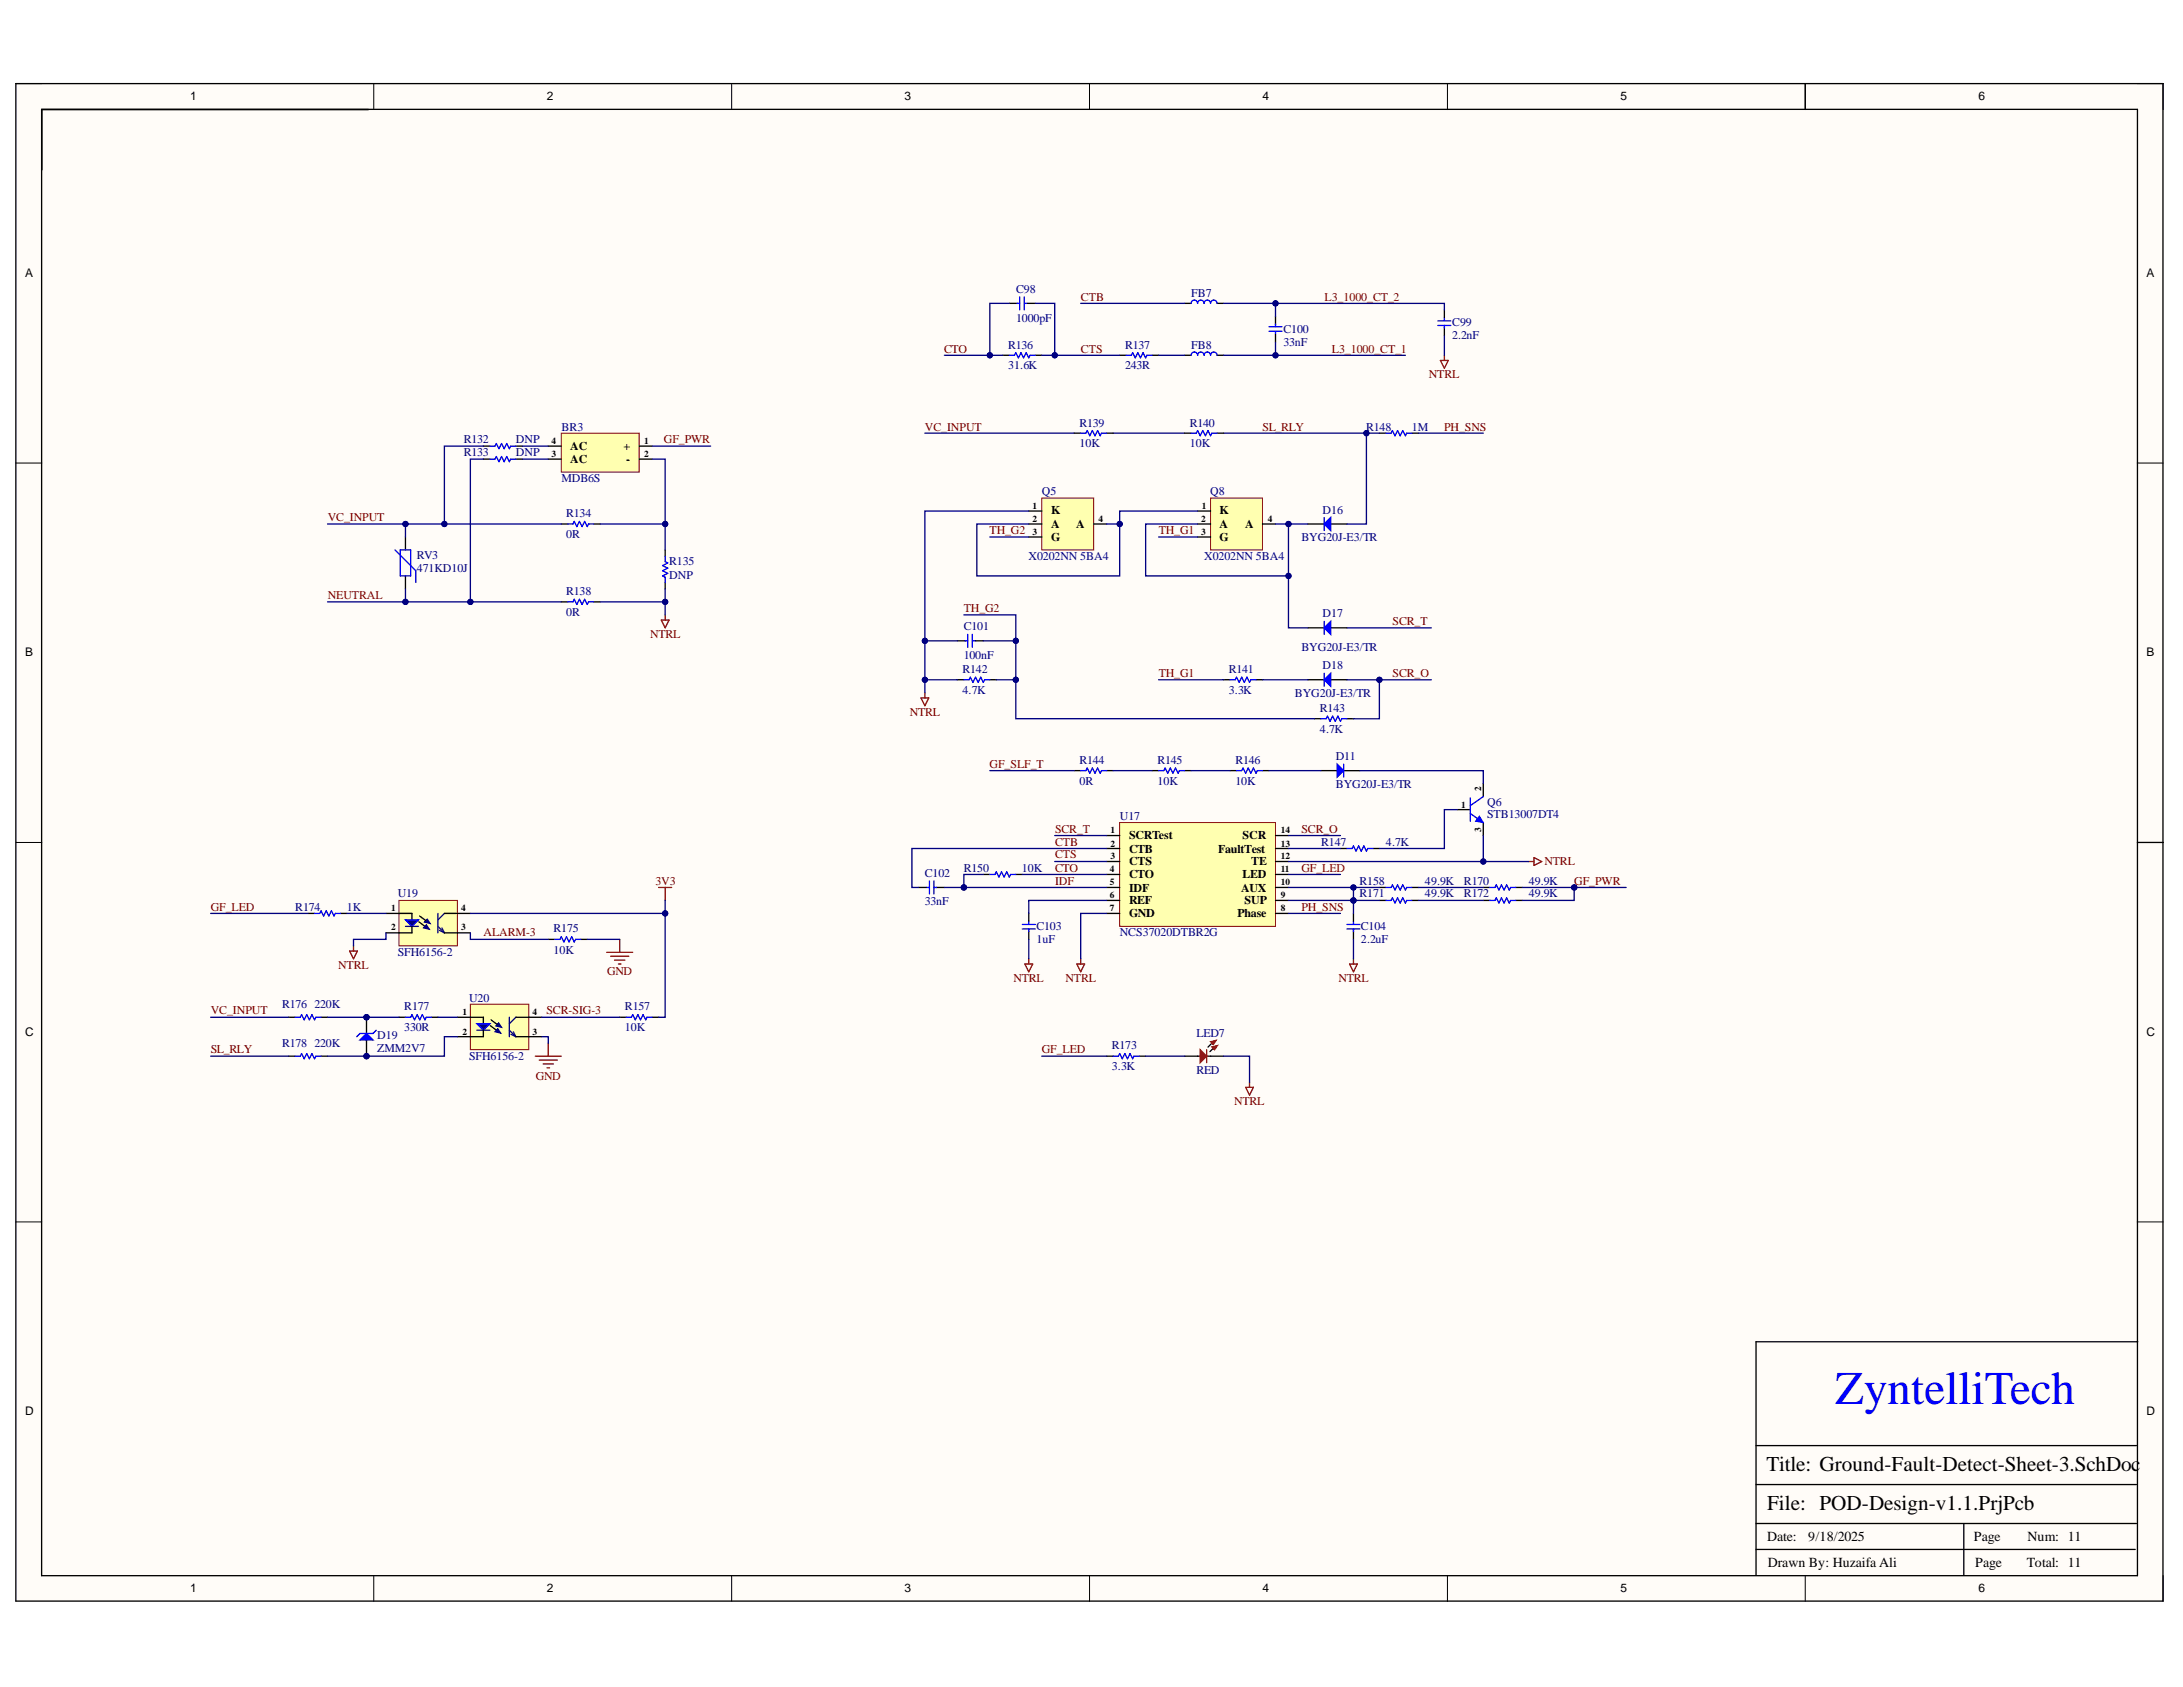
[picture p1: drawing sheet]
<svg xmlns="http://www.w3.org/2000/svg" width="279mm" height="216mm" viewBox="0 0 279 216" stroke-linecap="round" stroke-linejoin="round" font-family="sans-serif">
<defs><g id="words">
<text font-size="6" fill="#00f" x="234.9" y="179.7">ZyntelliTech</text>
<g font-size="2.7">
<text x="226.1" y="188.2">Title: Ground-Fault-Detect-Sheet-3.SchDoc</text>
<text x="226.2" y="193.2">File: POD-Design-v1.1.PrjPcb</text>
</g>
<g font-size="1.8">
<text x="226.2" y="197.2">Date:</text>
<text x="231.4" y="197.2">9/18/2025</text>
<text x="252.6" y="197.2">Page</text>
<text x="259.5" y="197.2">Num: 11</text>
<text x="226.3" y="200.5">Drawn By: Huzaifa Ali</text>
<text x="252.8" y="200.5">Page</text>
<text x="259.4" y="200.5">Total: 11</text>
</g>
<g font-size="1.5">
<text x="24.4" y="12.9">1</text>
<text x="70" y="12.9">2</text>
<text x="115.8" y="12.9">3</text>
<text x="161.6" y="12.9">4</text>
<text x="207.4" y="12.9">5</text>
<text x="253.2" y="12.9">6</text>
<text x="3.2" y="35.5">A</text>
<text x="274.7" y="35.5">A</text>
<text x="73" y="59.2">AC</text>
<text x="73" y="57.6">AC</text>
<text x="79.8" y="57.6">+</text>
<text x="80.2" y="59.2">-</text>
<text x="134.5" y="65.8">K</text>
<text x="156.1" y="65.8">K</text>
<text x="134.5" y="67.5">A</text>
<text x="134.5" y="69.2">G</text>
<text x="137.7" y="67.5">A</text>
<text x="156.1" y="67.5">A</text>
<text x="156.1" y="69.2">G</text>
<text x="159.4" y="67.5">A</text>
<text x="3.2" y="84">B</text>
<text x="274.7" y="84">B</text>
<text x="144.5" y="107.4">SCRTest</text>
<text x="159" y="107.4">SCR</text>
<text x="144.5" y="109.1">CTB</text>
<text x="144.5" y="110.7">CTS</text>
<text x="144.5" y="112.4">CTO</text>
<text x="155.9" y="109.1">FaultTest</text>
<text x="159" y="112.4">LED</text>
<text x="160.1" y="110.7">TE</text>
<text x="144.5" y="114.1">IDF</text>
<text x="144.5" y="115.7">REF</text>
<text x="144.5" y="117.4">GND</text>
<text x="158.4" y="117.4">Phase</text>
<text x="158.9" y="114.1">AUX</text>
<text x="159.3" y="115.7">SUP</text>
<text x="3.2" y="132.6">C</text>
<text x="274.7" y="132.6">C</text>
<text x="3.2" y="181.1">D</text>
<text x="274.7" y="181.1">D</text>
<text x="24.4" y="203.8">1</text>
<text x="70" y="203.8">2</text>
<text x="115.8" y="203.8">3</text>
<text x="161.6" y="203.8">4</text>
<text x="207.4" y="203.8">5</text>
<text x="253.2" y="203.8">6</text>
</g>
<g font-size="1.5" fill="#000080">
<text x="130" y="37.4">C98</text>
<text x="130" y="41.2">1000pF</text>
<text x="152.4" y="38">FB7</text>
<text x="185.8" y="41.8">C99</text>
<text x="129" y="44.6">R136</text>
<text x="129" y="47.2">31.6K</text>
<text x="144" y="44.6">R137</text>
<text x="144" y="47.2">243R</text>
<text x="152.4" y="44.6">FB8</text>
<text x="164.3" y="42.6">C100</text>
<text x="164.3" y="44.3">33nF</text>
<text x="185.8" y="43.4">2.2nF</text>
<text x="59.4" y="58.4">R133</text>
<text x="59.4" y="56.7">R132</text>
<text x="66" y="58.4">DNP</text>
<text x="66" y="56.7">DNP</text>
<text x="71.9" y="55.1">BR3</text>
<text x="138.2" y="54.6">R139</text>
<text x="138.2" y="57.2">10K</text>
<text x="152.3" y="54.6">R140</text>
<text x="152.3" y="57.2">10K</text>
<text x="174.9" y="55.1">R148</text>
<text x="180.7" y="55.1">1M</text>
<text x="71.9" y="61.7">MDB6S</text>
<text x="133.3" y="63.4">Q5</text>
<text x="154.9" y="63.4">Q8</text>
<text x="169.3" y="65.8">D16</text>
<text x="53.4" y="71.5">RV3</text>
<text x="72.5" y="66.2">R134</text>
<text x="72.5" y="68.9">0R</text>
<text x="131.6" y="71.7">X0202NN 5BA4</text>
<text x="154.1" y="71.7">X0202NN 5BA4</text>
<text x="166.6" y="69.2">BYG20J-E3/TR</text>
<text x="53.4" y="73.2">471KD10J</text>
<text x="72.5" y="76.2">R138</text>
<text x="85.7" y="72.3">R135</text>
<text x="85.7" y="74">DNP</text>
<text x="72.5" y="78.9">0R</text>
<text x="123.4" y="80.6">C101</text>
<text x="166.6" y="83.3">BYG20J-E3/TR</text>
<text x="169.3" y="79">D17</text>
<text x="123.2" y="86.1">R142</text>
<text x="123.2" y="88.8">4.7K</text>
<text x="123.4" y="84.3">100nF</text>
<text x="157.3" y="86.1">R141</text>
<text x="157.3" y="88.8">3.3K</text>
<text x="165.7" y="89.2">BYG20J-E3/TR</text>
<text x="169.3" y="85.6">D18</text>
<text x="168.9" y="91.1">R143</text>
<text x="168.9" y="93.8">4.7K</text>
<text x="138.2" y="97.8">R144</text>
<text x="138.2" y="100.4">0R</text>
<text x="148.1" y="97.8">R145</text>
<text x="148.1" y="100.4">10K</text>
<text x="158.1" y="97.8">R146</text>
<text x="158.1" y="100.4">10K</text>
<text x="171" y="97.3">D11</text>
<text x="171" y="100.9">BYG20J-E3/TR</text>
<text x="143.3" y="104.9">U17</text>
<text x="190.3" y="103.1">Q6</text>
<text x="190.3" y="104.7">STB13007DT4</text>
<text x="118.4" y="112.2">C102</text>
<text x="123.4" y="111.6">R150</text>
<text x="130.8" y="111.6">10K</text>
<text x="169.1" y="108.3">R147</text>
<text x="174" y="113.2">R158</text>
<text x="177.4" y="108.3">4.7K</text>
<text x="182.4" y="113.2">49.9K</text>
<text x="187.4" y="113.2">R170</text>
<text x="195.7" y="113.2">49.9K</text>
<text x="37.8" y="116.5">R174</text>
<text x="44.4" y="116.5">1K</text>
<text x="50.9" y="114.9">U19</text>
<text x="70.9" y="119.3">R175</text>
<text x="118.4" y="115.9">33nF</text>
<text x="132.7" y="119.1">C103</text>
<text x="143.3" y="119.8">NCS37020DTBR2G</text>
<text x="174" y="114.9">R171</text>
<text x="174.2" y="119.1">C104</text>
<text x="182.4" y="114.9">49.9K</text>
<text x="187.4" y="114.9">R172</text>
<text x="195.7" y="114.9">49.9K</text>
<text x="50.9" y="122.4">SFH6156-2</text>
<text x="70.9" y="122">10K</text>
<text x="132.7" y="120.7">1uF</text>
<text x="174.2" y="120.7">2.2uF</text>
<text x="36.1" y="129">R176</text>
<text x="40.2" y="129">220K</text>
<text x="51.7" y="129.3">R177</text>
<text x="60" y="128.2">U20</text>
<text x="80" y="129.3">R157</text>
<text x="36.1" y="134">R178</text>
<text x="40.2" y="134">220K</text>
<text x="48.3" y="133">D19</text>
<text x="48.3" y="134.6">ZMM2V7</text>
<text x="51.7" y="132">330R</text>
<text x="60" y="135.6">SFH6156-2</text>
<text x="80" y="132">10K</text>
<text x="142.3" y="134.3">R173</text>
<text x="142.3" y="137">3.3K</text>
<text x="153.1" y="132.8">LED7</text>
<text x="153.1" y="137.5">RED</text>
</g>
<g font-size="1.5" fill="#800000">
<text x="138.3" y="38.5">CTB</text>
<text x="169.5" y="38.5">L3_1000_CT_2</text>
<text x="120.8" y="45.1">CTO</text>
<text x="138.3" y="45.1">CTS</text>
<text x="170.5" y="45.1">L3_1000_CT_1</text>
<text x="182.9" y="48.4">NTRL</text>
<text x="85" y="56.7">GF_PWR</text>
<text x="118.4" y="55.1">VC_INPUT</text>
<text x="161.6" y="55.1">SL_RLY</text>
<text x="184.8" y="55.1">PH_SNS</text>
<text x="41.9" y="66.7">VC_INPUT</text>
<text x="126.7" y="68.4">TH_G2</text>
<text x="148.3" y="68.4">TH_G1</text>
<text x="41.9" y="76.7">NEUTRAL</text>
<text x="83.2" y="81.6">NTRL</text>
<text x="123.4" y="78.3">TH_G2</text>
<text x="178.2" y="80">SCR_T</text>
<text x="148.3" y="86.6">TH_G1</text>
<text x="178.2" y="86.6">SCR_O</text>
<text x="116.4" y="91.6">NTRL</text>
<text x="126.7" y="98.3">GF_SLF_T</text>
<text x="135" y="106.6">SCR_T</text>
<text x="166.6" y="106.6">SCR_O</text>
<text x="83.9" y="113.2">3V3</text>
<text x="135" y="108.3">CTB</text>
<text x="135" y="109.9">CTS</text>
<text x="135" y="111.6">CTO</text>
<text x="135" y="113.2">IDF</text>
<text x="166.6" y="111.6">GF_LED</text>
<text x="197.7" y="110.7">NTRL</text>
<text x="201.5" y="113.2">GF_PWR</text>
<text x="27" y="116.5">GF_LED</text>
<text x="61.9" y="119.8">ALARM-3</text>
<text x="166.6" y="116.5">PH_SNS</text>
<text x="43.3" y="124">NTRL</text>
<text x="77.7" y="124.8">GND</text>
<text x="129.7" y="125.7">NTRL</text>
<text x="136.4" y="125.7">NTRL</text>
<text x="171.3" y="125.7">NTRL</text>
<text x="27" y="129.8">VC_INPUT</text>
<text x="69.9" y="129.8">SCR-SIG-3</text>
<text x="27" y="134.8">SL_RLY</text>
<text x="133.3" y="134.8">GF_LED</text>
<text x="68.6" y="138.2">GND</text>
<text x="157.9" y="141.5">NTRL</text>
</g>
<g font-size="1.2">
<text x="70.6" y="58.5">3</text>
<text x="70.6" y="56.8">4</text>
<text x="82.4" y="56.8">1</text>
<text x="82.4" y="58.5">2</text>
<text x="132.2" y="65.1">1</text>
<text x="153.8" y="65.1">1</text>
<text x="132.2" y="66.8">2</text>
<text x="132.2" y="68.5">3</text>
<text x="140.6" y="66.8">4</text>
<text x="153.7" y="66.8">2</text>
<text x="153.7" y="68.5">3</text>
<text x="162.3" y="66.8">4</text>
<text x="189.6" y="101.2" transform="rotate(-90 189.6 101.2)">2</text>
<text x="142.1" y="106.7">1</text>
<text x="163.9" y="106.7">14</text>
<text x="187" y="103.4">1</text>
<text x="189.6" y="106.5" transform="rotate(-90 189.6 106.5)">3</text>
<text x="142" y="111.6">4</text>
<text x="142" y="113.2">5</text>
<text x="142.1" y="108.3">2</text>
<text x="142.1" y="110">3</text>
<text x="163.9" y="113.2">10</text>
<text x="163.9" y="111.6">11</text>
<text x="163.9" y="110">12</text>
<text x="163.9" y="108.3">13</text>
<text x="50.1" y="116.6">1</text>
<text x="50.1" y="119.1">2</text>
<text x="59" y="119.1">3</text>
<text x="59" y="116.6">4</text>
<text x="142" y="114.9">6</text>
<text x="142" y="116.6">7</text>
<text x="163.9" y="116.6">8</text>
<text x="163.9" y="114.9">9</text>
<text x="59.2" y="129.9">1</text>
<text x="68.1" y="129.9">4</text>
<text x="59.2" y="132.4">2</text>
<text x="68.1" y="132.4">3</text>
</g>
</g></defs>
<g fill="#fffcf8">
<path d="M2 10.7h274.9v194.2h-274.9z" fill-rule="evenodd"/>
<path d="M5.4 14h268.1v187.6h-268.1z" fill-rule="evenodd"/>
</g>
<g fill="none" stroke="#000" stroke-width=".13">
<path d="M2 10.7h3.4M47.8 10.7v3.3M93.6 10.7v3.3M139.4 10.7v3.3M185.3 10.7v3.3M231.1 10.7v3.3M273.5 10.7h3.4v3.3M2 59.3h3.4M273.5 59.3h3.4M2 107.8h3.4M273.5 107.8h3.4M2 156.4h3.4"/>
<path d="M273.5 156.4h3.4M47.8 201.6v3.3M93.6 201.6v3.3M139.4 201.6v3.3M185.3 201.6v3.3M231.1 201.6v3.3M276.9 201.6v3.3"/>
</g>
<g fill="none" stroke="#000" stroke-width=".17">
<path d="M2 10.7h274.8v194.2h-274.8zM5.3 14h268.3v187.7h-268.3zM47.2 14h-41.9v7.7M231.1 10.7v3.3M51.9 68.7v1.7M51.9 73.7v1.7M186.5 103.6h1.7M189.8 100.3v1.6M189.8 105.3v1.6M273.6 107.8h3.3M273.6 171.7h-48.8v29.9M224.8 198.3h48.5"/>
<path d="M224.8 195h48.6M224.8 190h48.6M224.8 185h48.6M251.3 195v6.6"/>
</g>
<path d="M50.6 70.4l2.6 2.6v1.5M51.2 70.4h1.4v3.3h-1.4zM188.2 104.1l1.6 1.2M188.2 102.1v3M189.8 101.9l-1.6 1.2" fill="none" stroke="#00f" stroke-width=".17"/>
<path d="M189.3 104.4l.5 .9-1-.2z" fill="#00f"/>
<path d="M189.3 104.4l.5 .9-1-.2z" fill="none" stroke="#00f" stroke-width=".13"/>
<path d="M169.1 98.6h2M172 98.6h2.1" fill="none" stroke="#000" stroke-width=".17"/>
<path d="M171.1 97.8l.9 .8-.9 .9z" fill="#00f"/>
<path d="M177.4 55.4h.6l.2-.3 .3 .7 .4-.7 .3 .7 .3-.7 .4 .7 .1-.4h.7M171.1 97.8l.9 .8-.9 .9zM172 97.8v1.7M80.1 130.2h.7l.2-.3 .3 .6 .3-.6 .4 .6 .3-.6 .3 .6 .2-.3h.7" fill="none" stroke="#00f" stroke-width=".17"/>
<path d="M176.5 55.4h.9M180.7 55.4h.8M79.3 130.2h.8M83.5 130.2h.8" fill="none" stroke="#000" stroke-width=".17"/>
<path d="M71.8 55.4h10v5h-10z" fill-rule="evenodd" fill="#ffffb0"/>
<path d="M71.8 55.4h10v5h-10z" fill="none" stroke="#800000" stroke-width=".13"/>
<path d="M70.2 57.1h1.6M70.2 58.8h1.6M81.8 57.1h1.7M81.8 58.8h1.7" fill="none" stroke="#000" stroke-width=".17"/>
<path d="M143.3 105.3h20v13.3h-20z" fill-rule="evenodd" fill="#ffffb0"/>
<path d="M143.3 105.3h20v13.3h-20z" fill="none" stroke="#800000" stroke-width=".13"/>
<g fill="none" stroke="#000" stroke-width=".17">
<path d="M141.6 106.9h1.7M141.6 108.6h1.7M141.6 110.3h1.7M141.6 111.9h1.7M141.6 113.6h1.7M141.6 115.2h1.7M141.6 116.9h1.7M163.3 106.9h1.6M163.3 108.6h1.6M163.3 110.3h1.6M163.3 111.9h1.6M163.3 113.6h1.6"/>
<path d="M163.3 115.2h1.6M163.3 116.9h1.6M176.5 113.6h.9M180.7 113.6h.8"/>
</g>
<path d="M177.4 113.6h.6l.2-.4 .3 .7 .4-.7 .3 .7 .3-.7 .4 .7 .1-.3h.7" fill="none" stroke="#00f" stroke-width=".17"/>
<circle cx="201.5" cy="113.6" r=".33" fill="#000080"/>
<circle cx="201.5" cy="113.6" r=".33" fill="none" stroke="#000080" stroke-width=".13"/>
<g fill="none" stroke="#000" stroke-width=".17">
<path d="M151.6 38.8h.8M155.8 38.8h.8M184.9 39.7v1M61.9 58.8h.8M61.9 57.1h.8M66 58.8h.8M66 57.1h.8M143.3 45.5h.8M147.5 45.5h.8M151.6 45.5h.8M155.8 45.5h.8M163.3 40.5v1.1"/>
<path d="M163.3 42.8v1M184.9 41.9v1.1M71.8 67.1h.9M71.8 77h.9M76 67.1h.8M76 77h.8M85.1 70.4v.8M85.1 74.5v.9M131.7 116.9v1M131.7 119.1v1.1M173.2 116.9v1M173.2 119.1v1.1"/>
<path d="M176.5 115.2h.9M180.7 115.2h.8M189.8 115.2h.9M189.8 113.6h.9M194 115.2h.8M194 113.6h.8"/>
</g>
<g fill="none" stroke="#00f" stroke-width=".17">
<path d="M152.4 38.8a.41 .41 0 0 1 .5-.4 .41 .41 0 0 1 .4 .4 .41 .41 0 0 1 .4-.4 .41 .41 0 0 1 .4 .4 .41 .41 0 0 1 .4-.4 .41 .41 0 0 1 .4 .4 .42 .42 0 0 1 .5-.4 .42 .42 0 0 1 .4 .4M62.7 57.1h.7l.1-.3 .4 .6 .3-.6 .3 .6 .4-.6 .3 .6 .2-.3h.6M62.7 58.8h.7l.1-.4 .4 .7 .3-.7 .3 .7 .4-.7 .3 .7 .2-.3h.6M144.1 45.5h.7l.2-.4 .3 .7 .3-.7 .4 .7 .3-.7 .3 .7 .2-.3h.7M152.4 45.5a.41 .41 0 0 1 .5-.4 .41 .41 0 0 1 .4 .4 .41 .41 0 0 1 .4-.4 .41 .41 0 0 1 .4 .4 .41 .41 0 0 1 .4-.4 .41 .41 0 0 1 .4 .4 .42 .42 0 0 1 .5-.4 .42 .42 0 0 1 .4 .4M162.4 41.8h1.7M162.4 42.4h1.7M163.3 41.5v.3M163.3 42.5v.3M184 41.7h1.7M184 41.1h1.7M184.9 40.7v.3"/>
<path d="M184.9 41.7v.3M72.7 67.1h.6l.2-.4 .3 .7 .4-.7 .3 .7 .3-.7 .4 .7 .1-.3h.7M72.7 77h.6l.2-.3 .3 .7 .4-.7 .3 .7 .3-.7 .4 .7 .1-.4h.7M85.1 71.2v.7l.4 .1-.7 .4 .7 .3-.7 .3 .7 .4-.7 .3 .3 .2v.6M130.8 118.9h1.7M130.8 118.3h1.7M131.7 117.9v.3M131.7 118.9v.3M172.4 118.9h1.7M172.4 118.3h1.7M173.2 117.9v.3M173.2 118.9v.3"/>
<path d="M177.4 115.2h.6l.2-.3 .3 .7 .4-.7 .3 .7 .3-.7 .4 .7 .1-.4h.7M190.7 115.2h.6l.2-.3 .3 .7 .4-.7 .3 .7 .3-.7 .4 .7 .1-.4h.7M190.7 113.6h.6l.2-.4 .3 .7 .4-.7 .3 .7 .3-.7 .4 .7 .1-.3h.7"/>
</g>
<path d="M184.4 46.1h1l-.5 1zM184.9 45.5v.6M84.6 79.4h1l-.5 .9zM85.1 78.7v.7M131.2 123.4h1l-.5 1zM131.7 122.7v.7M137.8 123.4h1l-.5 1zM138.3 122.7v.7M172.7 123.4h1l-.5 1zM173.2 122.7v.7" fill="none" stroke="#800000" stroke-width=".17"/>
<path d="M60.2 128.5h7.5v5.8h-7.5z" fill-rule="evenodd" fill="#ffffb0"/>
<path d="M60.2 128.5h7.5v5.8h-7.5z" fill="none" stroke="#800000" stroke-width=".13"/>
<path d="M58.5 130.2h1.7M58.5 132.7h1.7M62.7 131.3l.8 .5" fill="none" stroke="#000" stroke-width=".17"/>
<path d="M63.3 132l.4-.3-.2 .1 .2-.1 .4 .5z" fill-rule="evenodd" fill="#0c0087"/>
<path d="M63.3 132l.4-.3-.2 .1 .2-.1 .4 .5z" fill="none" stroke="#0c0087" stroke-width=".13"/>
<path d="M63.4 131.3l.4-.4-.2 .2 .2-.2 .4 .6z" fill-rule="evenodd" fill="#0c0087"/>
<path d="M63.4 131.3l.4-.4-.2 .2 .2-.2 .4 .6z" fill="none" stroke="#0c0087" stroke-width=".13"/>
<path d="M60.2 130.2h1.7v.8M62.9 130.5l.7 .6" fill="none" stroke="#000" stroke-width=".17"/>
<path d="M61 131h1.7l-.8 .8z" fill="#0c0087"/>
<path d="M61 131h1.7l-.8 .8z" fill="none" stroke="#00f" stroke-width=".17"/>
<path d="M61 131.8h1.7M65.2 130.2v2.5M65.2 131.8l.8 .9M65.4 132.4l.6 .3M65.7 132.1l.3 .6M66 130.2l-.8 .8" fill="none" stroke="#11037f" stroke-width=".17"/>
<path d="M61.9 131.8v.9h-1.7M66 132.7h3.3M66 130.2h3.3" fill="none" stroke="#000" stroke-width=".17"/>
<circle cx="46.9" cy="135.2" r=".33" fill="#000080"/>
<circle cx="46.9" cy="135.2" r=".33" fill="none" stroke="#000080" stroke-width=".13"/>
<circle cx="46.9" cy="130.2" r=".33" fill="#000080"/>
<circle cx="46.9" cy="130.2" r=".33" fill="none" stroke="#000080" stroke-width=".13"/>
<path d="M46.9 133.1v2.1" fill="none" stroke="#000" stroke-width=".17"/>
<circle cx="46.9" cy="135.2" r=".33" fill="#000080"/>
<circle cx="46.9" cy="135.2" r=".33" fill="none" stroke="#000080" stroke-width=".13"/>
<path d="M46.9 130.2v2.1" fill="none" stroke="#000" stroke-width=".17"/>
<circle cx="46.9" cy="130.2" r=".33" fill="#000080"/>
<circle cx="46.9" cy="130.2" r=".33" fill="none" stroke="#000080" stroke-width=".13"/>
<path d="M46.1 133.1l.8-.8 .8 .8z" fill="#00f"/>
<g fill="none" stroke="#00f" stroke-width=".17">
<path d="M130.2 38.8h.3M130.5 38v1.7M131.1 38v1.7M131.2 38.8h.3M129.2 45.5h.6l.2-.4 .3 .7 .4-.7 .3 .7 .3-.7 .4 .7 .1-.3h.7M138.3 98.6h.7l.2-.3 .3 .7 .3-.7 .3 .7 .4-.7 .3 .7 .2-.4h.6M118.5 113.6h.4M119 112.7v1.7M119.5 113.6h.4M119.5 112.7v1.7M126.7 111.9h.7l.1-.3 .3 .6 .4-.6 .3 .6 .3-.6 .4 .6 .1-.3h.7M172.4 108.6h.7l.1-.3 .4 .6 .3-.6 .3 .6 .4-.6 .3 .6 .2-.3h.6"/>
<path d="M37.8 135.2h.6l.2-.4 .3 .7 .4-.7 .3 .7 .3-.7 .4 .7 .1-.3h.7M37.8 130.2h.6l.2-.3 .3 .6 .4-.6 .3 .6 .3-.6 .4 .6 .1-.3h.7M46.1 133.1l.8-.8 .8 .8zM48.2 131.8l-.5 .5h-1.6l-.4 .4M51.9 130.2h.7l.1-.3 .4 .6 .3-.6 .3 .6 .4-.6 .3 .6 .2-.3h.6"/>
</g>
<g fill="none" stroke="#000" stroke-width=".17">
<path d="M129.2 38.8h1.1M131.5 38.8h1M128.3 45.5h.9M132.5 45.5h.8M137.5 98.6h.8M141.6 98.6h.9M117.5 113.6h1M119.8 113.6h1.1M125.9 111.9h.8M130 111.9h.8M171.6 108.6h.8M175.7 108.6h.8"/>
<path d="M36.9 135.2h.9M36.9 130.2h.9M41.1 135.2h.8M41.1 130.2h.8M51.1 130.2h.8M55.2 130.2h.8"/>
</g>
<path d="M195.7 110.3h.6M196.3 109.8l1 .5-1 .5zM68.5 135.2h3.3M69 135.7h2.3M69.5 136.2h1.3M70 136.7h.3M70.2 133.5v1.7" fill="none" stroke="#800000" stroke-width=".17"/>
<path d="M51.1 115.2h7.4v5.8h-7.4z" fill-rule="evenodd" fill="#ffffb0"/>
<path d="M51.1 115.2h7.4v5.8h-7.4z" fill="none" stroke="#800000" stroke-width=".13"/>
<path d="M49.4 116.9h1.7M49.4 119.4h1.7M53.6 118l.8 .6" fill="none" stroke="#000" stroke-width=".17"/>
<path d="M54.2 118.8l.4-.4-.2 .2 .2-.2 .4 .5z" fill-rule="evenodd" fill="#0c0087"/>
<path d="M54.2 118.8l.4-.4-.2 .2 .2-.2 .4 .5z" fill="none" stroke="#0c0087" stroke-width=".13"/>
<path d="M54.3 118l.4-.4-.2 .2 .2-.2 .4 .6z" fill-rule="evenodd" fill="#0c0087"/>
<path d="M54.3 118l.4-.4-.2 .2 .2-.2 .4 .6z" fill="none" stroke="#0c0087" stroke-width=".13"/>
<path d="M51.1 116.9h1.6v.8M53.7 117.2l.8 .6" fill="none" stroke="#000" stroke-width=".17"/>
<path d="M51.9 117.7h1.7l-.9 .9z" fill="#0c0087"/>
<path d="M40.3 116.9h.6l.2-.3 .3 .6 .4-.6 .3 .6 .3-.6 .4 .6 .1-.3h.7M51.9 117.7h1.7l-.9 .9z" fill="none" stroke="#00f" stroke-width=".17"/>
<path d="M51.9 118.6h1.7M56 116.9v2.5M56 118.6l.9 .8M56.3 119.1l.6 .3M56.6 118.8l.3 .6M56.9 116.9l-.9 .8" fill="none" stroke="#11037f" stroke-width=".17"/>
<path d="M39.4 116.9h.9M43.6 116.9h.8M52.7 118.6v.8h-1.6M56.9 119.4h3.3M56.9 116.9h3.3M155.3 134.2l-.4 .4" fill="none" stroke="#000" stroke-width=".17"/>
<path d="M84.3 113.6h1.7M85.1 113.6v1.6M44.7 121.7h1l-.5 1zM45.2 121v.7M77.7 121.9h3.3M78.2 122.4h2.3M78.6 122.9h1.4M79.2 123.4h.3M79.3 120.2v1.7" fill="none" stroke="#800000" stroke-width=".17"/>
<path d="M155.1 134l.8-.2-.4 .6z" fill-rule="evenodd" fill="#c00"/>
<path d="M155.1 134l.8-.2-.4 .6z" fill="none" stroke="#c00" stroke-width=".13"/>
<path d="M155.1 133.5l-.5 .5" fill="none" stroke="#000" stroke-width=".17"/>
<path d="M154.9 133.3l.8-.2-.4 .6z" fill-rule="evenodd" fill="#c00"/>
<path d="M154.9 133.3l.8-.2-.4 .6z" fill="none" stroke="#c00" stroke-width=".13"/>
<path d="M151.6 135.2h2M154.4 135.2h2.2" fill="none" stroke="#000" stroke-width=".17"/>
<path d="M154.4 134.3v1.7" fill="none" stroke="#c00" stroke-width=".17"/>
<path d="M153.6 134.3l.8 .9-.8 .8z" fill="#c00"/>
<path d="M153.6 134.3l.8 .9-.8 .8z" fill="none" stroke="#c00" stroke-width=".17"/>
<path d="M159.4 139.2h1l-.5 1zM159.9 138.5v.7" fill="none" stroke="#800000" stroke-width=".17"/>
<path d="M167.4 67.1h2.1M170.3 67.1h2.1M70.2 120.2h.8M74.3 120.2h.9M141.6 135.2h.9M145.8 135.2h.8" fill="none" stroke="#000" stroke-width=".17"/>
<path d="M71 120.2h.7l.1-.3 .4 .7 .3-.7 .3 .7 .4-.7 .3 .7 .2-.4h.6M142.5 135.2h.6l.2-.4 .3 .7 .4-.7 .3 .7 .3-.7 .4 .7 .1-.3h.7" fill="none" stroke="#00f" stroke-width=".17"/>
<path d="M169.5 67.1l.8-.9v1.7z" fill="#00f"/>
<path d="M169.5 67.1l.8-.9v1.7zM169.5 66.2v1.7" fill="none" stroke="#00f" stroke-width=".17"/>
<path d="M167.4 80.3h2.1M170.3 80.3h2.1" fill="none" stroke="#000" stroke-width=".17"/>
<path d="M169.5 80.3l.8-.8v1.7z" fill="#00f"/>
<path d="M169.5 79.5v1.7M169.5 80.3l.8-.8v1.7z" fill="none" stroke="#00f" stroke-width=".17"/>
<path d="M117.9 89.3h1l-.5 1zM118.4 88.7v.6" fill="none" stroke="#800000" stroke-width=".17"/>
<path d="M167.4 87h2.1M170.3 87h2.1" fill="none" stroke="#000" stroke-width=".17"/>
<path d="M169.5 87l.8-.8v1.6z" fill="#00f"/>
<path d="M123.4 87h.6l.2-.3 .3 .6 .4-.6 .3 .6 .3-.6 .4 .6 .1-.3h.7M123.5 82h.4M123.9 81.2v1.6M124.4 81.2v1.6M124.5 82h.4M157.4 87h.7l.2-.3 .3 .6 .3-.6 .4 .6 .3-.6 .3 .6 .2-.3h.7M169.1 92h.6l.2-.4 .3 .7 .4-.7 .3 .7 .3-.7 .4 .7 .1-.3h.7M169.5 87l.8-.8v1.6zM169.5 86.2v1.6" fill="none" stroke="#00f" stroke-width=".17"/>
<path d="M122.5 87h.9M122.5 82h1.1M124.9 82h1M126.7 87h.8M156.6 87h.8M160.8 87h.8M168.2 92h.9M172.4 92h.8" fill="none" stroke="#000" stroke-width=".17"/>
<path d="M154.9 63.7h6.7v6.7h-6.7z" fill-rule="evenodd" fill="#ffffb0"/>
<path d="M154.9 63.7h6.7v6.7h-6.7z" fill="none" stroke="#800000" stroke-width=".13"/>
<path d="M153.3 65.4h1.6M153.3 67.1h1.6M153.3 68.7h1.6M161.6 67.1h1.7" fill="none" stroke="#000" stroke-width=".17"/>
<path d="M133.3 63.7h6.7v6.7h-6.7z" fill-rule="evenodd" fill="#ffffb0"/>
<path d="M133.3 63.7h6.7v6.7h-6.7z" fill="none" stroke="#800000" stroke-width=".13"/>
<path d="M131.7 65.4h1.6M131.7 67.1h1.6M131.7 68.7h1.6M140 67.1h1.6M147.5 98.6h.8M151.6 98.6h.8M157.4 98.6h.9M161.6 98.6h.8" fill="none" stroke="#000" stroke-width=".17"/>
<path d="M148.3 98.6h.7l.1-.3 .4 .7 .3-.7 .3 .7 .4-.7 .3 .7 .2-.4h.6M158.3 98.6h.6l.2-.3 .3 .7 .4-.7 .3 .7 .3-.7 .4 .7 .1-.4h.7" fill="none" stroke="#00f" stroke-width=".17"/>
<path d="M164.9 113.6h8.3v1.6h-8.3" fill="none" stroke="#000080" stroke-width=".17"/>
<circle cx="173.2" cy="113.6" r=".33" fill="#000080"/>
<circle cx="173.2" cy="113.6" r=".33" fill="none" stroke="#000080" stroke-width=".13"/>
<circle cx="173.2" cy="115.2" r=".33" fill="#000080"/>
<circle cx="173.2" cy="115.2" r=".33" fill="none" stroke="#000080" stroke-width=".13"/>
<path d="M83.5 57.1h7.5M173.2 113.6h3.3" fill="none" stroke="#000080" stroke-width=".17"/>
<circle cx="173.2" cy="113.6" r=".33" fill="#000080"/>
<circle cx="173.2" cy="113.6" r=".33" fill="none" stroke="#000080" stroke-width=".13"/>
<path d="M181.5 113.6h8.3M194.8 113.6h13.3" fill="none" stroke="#000080" stroke-width=".17"/>
<circle cx="201.5" cy="113.6" r=".33" fill="#000080"/>
<circle cx="201.5" cy="113.6" r=".33" fill="none" stroke="#000080" stroke-width=".13"/>
<path d="M173.2 115.2h3.3" fill="none" stroke="#000080" stroke-width=".17"/>
<circle cx="173.2" cy="115.2" r=".33" fill="#000080"/>
<circle cx="173.2" cy="115.2" r=".33" fill="none" stroke="#000080" stroke-width=".13"/>
<path d="M181.5 115.2h8.3M201.5 113.6v1.6h-6.7" fill="none" stroke="#000080" stroke-width=".17"/>
<circle cx="201.5" cy="113.6" r=".33" fill="#000080"/>
<circle cx="201.5" cy="113.6" r=".33" fill="none" stroke="#000080" stroke-width=".13"/>
<path d="M83.5 58.8h1.6v8.3h-8.3M141.6 116.9h-3.3v5.8" fill="none" stroke="#000080" stroke-width=".17"/>
<circle cx="85.1" cy="67.1" r=".33" fill="#000080"/>
<circle cx="85.1" cy="67.1" r=".33" fill="none" stroke="#000080" stroke-width=".13"/>
<path d="M76.8 77h8.3v1.7" fill="none" stroke="#000080" stroke-width=".17"/>
<circle cx="85.1" cy="77" r=".33" fill="#000080"/>
<circle cx="85.1" cy="77" r=".33" fill="none" stroke="#000080" stroke-width=".13"/>
<path d="M41.9 67.1h29.9" fill="none" stroke="#000080" stroke-width=".17"/>
<circle cx="51.9" cy="67.1" r=".33" fill="#000080"/>
<circle cx="51.9" cy="67.1" r=".33" fill="none" stroke="#000080" stroke-width=".13"/>
<circle cx="56.9" cy="67.1" r=".33" fill="#000080"/>
<circle cx="56.9" cy="67.1" r=".33" fill="none" stroke="#000080" stroke-width=".13"/>
<path d="M51.9 75.4v1.6" fill="none" stroke="#000080" stroke-width=".17"/>
<circle cx="51.9" cy="77" r=".33" fill="#000080"/>
<circle cx="51.9" cy="77" r=".33" fill="none" stroke="#000080" stroke-width=".13"/>
<path d="M51.9 67.1v1.6" fill="none" stroke="#000080" stroke-width=".17"/>
<circle cx="51.9" cy="67.1" r=".33" fill="#000080"/>
<circle cx="51.9" cy="67.1" r=".33" fill="none" stroke="#000080" stroke-width=".13"/>
<path d="M41.9 77h29.9" fill="none" stroke="#000080" stroke-width=".17"/>
<circle cx="51.9" cy="77" r=".33" fill="#000080"/>
<circle cx="51.9" cy="77" r=".33" fill="none" stroke="#000080" stroke-width=".13"/>
<circle cx="60.2" cy="77" r=".33" fill="#000080"/>
<circle cx="60.2" cy="77" r=".33" fill="none" stroke="#000080" stroke-width=".13"/>
<path d="M61.9 57.1h-5v10" fill="none" stroke="#000080" stroke-width=".17"/>
<circle cx="56.9" cy="67.1" r=".33" fill="#000080"/>
<circle cx="56.9" cy="67.1" r=".33" fill="none" stroke="#000080" stroke-width=".13"/>
<path d="M61.9 58.8h-1.7v18.2" fill="none" stroke="#000080" stroke-width=".17"/>
<circle cx="60.2" cy="77" r=".33" fill="#000080"/>
<circle cx="60.2" cy="77" r=".33" fill="none" stroke="#000080" stroke-width=".13"/>
<path d="M66.8 57.1h3.4M66.8 58.8h3.4M85.1 67.1v3.3" fill="none" stroke="#000080" stroke-width=".17"/>
<circle cx="85.1" cy="67.1" r=".33" fill="#000080"/>
<circle cx="85.1" cy="67.1" r=".33" fill="none" stroke="#000080" stroke-width=".13"/>
<path d="M85.1 75.4v1.6" fill="none" stroke="#000080" stroke-width=".17"/>
<circle cx="85.1" cy="77" r=".33" fill="#000080"/>
<circle cx="85.1" cy="77" r=".33" fill="none" stroke="#000080" stroke-width=".13"/>
<path d="M163.3 43.8v1.7h16.6" fill="none" stroke="#000080" stroke-width=".17"/>
<circle cx="163.3" cy="45.5" r=".33" fill="#000080"/>
<circle cx="163.3" cy="45.5" r=".33" fill="none" stroke="#000080" stroke-width=".13"/>
<path d="M184.9 39.7v-.9h-21.6v1.7M184.9 43v2.5" fill="none" stroke="#000080" stroke-width=".17"/>
<circle cx="163.3" cy="38.8" r=".33" fill="#000080"/>
<circle cx="163.3" cy="38.8" r=".33" fill="none" stroke="#000080" stroke-width=".13"/>
<path d="M156.6 38.8h6.7" fill="none" stroke="#000080" stroke-width=".17"/>
<circle cx="163.3" cy="38.8" r=".33" fill="#000080"/>
<circle cx="163.3" cy="38.8" r=".33" fill="none" stroke="#000080" stroke-width=".13"/>
<path d="M156.6 45.5h6.7" fill="none" stroke="#000080" stroke-width=".17"/>
<circle cx="163.3" cy="45.5" r=".33" fill="#000080"/>
<circle cx="163.3" cy="45.5" r=".33" fill="none" stroke="#000080" stroke-width=".13"/>
<path d="M148.3 45.5h3.3M173.2 115.2v1.7" fill="none" stroke="#000080" stroke-width=".17"/>
<circle cx="173.2" cy="115.2" r=".33" fill="#000080"/>
<circle cx="173.2" cy="115.2" r=".33" fill="none" stroke="#000080" stroke-width=".13"/>
<path d="M141.6 115.2h-9.9v1.7M41.9 130.2h9.2M131.7 120.2v2.5M173.2 120.2v2.5" fill="none" stroke="#000080" stroke-width=".17"/>
<circle cx="46.9" cy="130.2" r=".33" fill="#000080"/>
<circle cx="46.9" cy="130.2" r=".33" fill="none" stroke="#000080" stroke-width=".13"/>
<path d="M142.5 98.6h5M152.4 98.6h5M162.4 98.6h6.7M174.1 98.6h15.7v1.7M164.9 110.3h30.8M164.9 108.6h6.7M186.5 103.6h-1.6v5h-8.4M27 130.2h9.9M27 135.2h9.9M56 130.2h2.5" fill="none" stroke="#000080" stroke-width=".17"/>
<circle cx="189.8" cy="110.3" r=".33" fill="#000080"/>
<circle cx="189.8" cy="110.3" r=".33" fill="none" stroke="#000080" stroke-width=".13"/>
<path d="M189.8 106.9v3.4" fill="none" stroke="#000080" stroke-width=".17"/>
<circle cx="189.8" cy="110.3" r=".33" fill="#000080"/>
<circle cx="189.8" cy="110.3" r=".33" fill="none" stroke="#000080" stroke-width=".13"/>
<path d="M138.3 38.8h13.3M120.9 113.6h2.5M130.8 111.9h10.8M135 110.3h6.6M141.6 108.6h-24.9v5h.8M164.9 111.9h6.7M164.9 116.9h6.7" fill="none" stroke="#000080" stroke-width=".17"/>
<circle cx="123.4" cy="113.6" r=".33" fill="#000080"/>
<circle cx="123.4" cy="113.6" r=".33" fill="none" stroke="#000080" stroke-width=".13"/>
<path d="M123.4 113.6h18.2" fill="none" stroke="#000080" stroke-width=".17"/>
<circle cx="123.4" cy="113.6" r=".33" fill="#000080"/>
<circle cx="123.4" cy="113.6" r=".33" fill="none" stroke="#000080" stroke-width=".13"/>
<path d="M125.9 111.9h-2.5v1.7" fill="none" stroke="#000080" stroke-width=".17"/>
<circle cx="123.4" cy="113.6" r=".33" fill="#000080"/>
<circle cx="123.4" cy="113.6" r=".33" fill="none" stroke="#000080" stroke-width=".13"/>
<path d="M120.9 45.5h7.4" fill="none" stroke="#000080" stroke-width=".17"/>
<circle cx="126.7" cy="45.5" r=".33" fill="#000080"/>
<circle cx="126.7" cy="45.5" r=".33" fill="none" stroke="#000080" stroke-width=".13"/>
<path d="M133.3 45.5h10" fill="none" stroke="#000080" stroke-width=".17"/>
<circle cx="135" cy="45.5" r=".33" fill="#000080"/>
<circle cx="135" cy="45.5" r=".33" fill="none" stroke="#000080" stroke-width=".13"/>
<path d="M132.5 38.8h2.5v6.7" fill="none" stroke="#000080" stroke-width=".17"/>
<circle cx="135" cy="45.5" r=".33" fill="#000080"/>
<circle cx="135" cy="45.5" r=".33" fill="none" stroke="#000080" stroke-width=".13"/>
<path d="M129.2 38.8h-2.5v6.7" fill="none" stroke="#000080" stroke-width=".17"/>
<circle cx="126.7" cy="45.5" r=".33" fill="#000080"/>
<circle cx="126.7" cy="45.5" r=".33" fill="none" stroke="#000080" stroke-width=".13"/>
<path d="M142.5 55.4h9.1M156.6 55.4h19.9M126.7 98.6h10.8" fill="none" stroke="#000080" stroke-width=".17"/>
<circle cx="174.9" cy="55.4" r=".33" fill="#000080"/>
<circle cx="174.9" cy="55.4" r=".33" fill="none" stroke="#000080" stroke-width=".13"/>
<path d="M181.5 55.4h8.3M27 116.9h12.4M44.4 116.9h5M58.5 132.7h-1.6v2.5h-15M69.3 132.7h.9v.8M69.3 130.2h10" fill="none" stroke="#000080" stroke-width=".17"/>
<circle cx="46.9" cy="135.2" r=".33" fill="#000080"/>
<circle cx="46.9" cy="135.2" r=".33" fill="none" stroke="#000080" stroke-width=".13"/>
<path d="M85.1 115.2v15h-.8" fill="none" stroke="#000080" stroke-width=".17"/>
<circle cx="85.1" cy="116.9" r=".33" fill="#000080"/>
<circle cx="85.1" cy="116.9" r=".33" fill="none" stroke="#000080" stroke-width=".13"/>
<path d="M49.4 119.4v.8h-4.2v.8M60.2 119.4v.8h10M60.2 116.9h24.9M75.2 120.2h4.1M133.3 135.2h8.3M146.6 135.2h5M156.6 135.2h3.3v3.3" fill="none" stroke="#000080" stroke-width=".17"/>
<circle cx="85.1" cy="116.9" r=".33" fill="#000080"/>
<circle cx="85.1" cy="116.9" r=".33" fill="none" stroke="#000080" stroke-width=".13"/>
<path d="M174.9 55.4v11.7h-2.5M135 106.9h6.6M164.9 106.9h6.7" fill="none" stroke="#000080" stroke-width=".17"/>
<circle cx="174.9" cy="55.4" r=".33" fill="#000080"/>
<circle cx="174.9" cy="55.4" r=".33" fill="none" stroke="#000080" stroke-width=".13"/>
<path d="M161.6 87h5.8M176.5 87v5h-3.3" fill="none" stroke="#000080" stroke-width=".17"/>
<circle cx="176.5" cy="87" r=".33" fill="#000080"/>
<circle cx="176.5" cy="87" r=".33" fill="none" stroke="#000080" stroke-width=".13"/>
<path d="M127.5 87h2.5" fill="none" stroke="#000080" stroke-width=".17"/>
<circle cx="130" cy="87" r=".33" fill="#000080"/>
<circle cx="130" cy="87" r=".33" fill="none" stroke="#000080" stroke-width=".13"/>
<path d="M118.4 87h4.1" fill="none" stroke="#000080" stroke-width=".17"/>
<circle cx="118.4" cy="87" r=".33" fill="#000080"/>
<circle cx="118.4" cy="87" r=".33" fill="none" stroke="#000080" stroke-width=".13"/>
<path d="M118.4 82h4.1" fill="none" stroke="#000080" stroke-width=".17"/>
<circle cx="118.4" cy="82" r=".33" fill="#000080"/>
<circle cx="118.4" cy="82" r=".33" fill="none" stroke="#000080" stroke-width=".13"/>
<path d="M153.3 65.4h-10v1.7h-1.7" fill="none" stroke="#000080" stroke-width=".17"/>
<circle cx="143.3" cy="67.1" r=".33" fill="#000080"/>
<circle cx="143.3" cy="67.1" r=".33" fill="none" stroke="#000080" stroke-width=".13"/>
<path d="M125.9 82h4.1v10h38.2" fill="none" stroke="#000080" stroke-width=".17"/>
<circle cx="130" cy="82" r=".33" fill="#000080"/>
<circle cx="130" cy="82" r=".33" fill="none" stroke="#000080" stroke-width=".13"/>
<circle cx="130" cy="87" r=".33" fill="#000080"/>
<circle cx="130" cy="87" r=".33" fill="none" stroke="#000080" stroke-width=".13"/>
<path d="M131.7 65.4h-13.3v23.3" fill="none" stroke="#000080" stroke-width=".17"/>
<circle cx="118.4" cy="87" r=".33" fill="#000080"/>
<circle cx="118.4" cy="87" r=".33" fill="none" stroke="#000080" stroke-width=".13"/>
<circle cx="118.4" cy="82" r=".33" fill="#000080"/>
<circle cx="118.4" cy="82" r=".33" fill="none" stroke="#000080" stroke-width=".13"/>
<path d="M118.4 55.4h19.1M148.3 68.7h5M153.3 67.1h-6.7v6.6h18.3" fill="none" stroke="#000080" stroke-width=".17"/>
<circle cx="164.9" cy="73.7" r=".33" fill="#000080"/>
<circle cx="164.9" cy="73.7" r=".33" fill="none" stroke="#000080" stroke-width=".13"/>
<path d="M126.7 68.7h5M131.7 67.1h-6.7v6.6h18.3v-6.6" fill="none" stroke="#000080" stroke-width=".17"/>
<circle cx="143.3" cy="67.1" r=".33" fill="#000080"/>
<circle cx="143.3" cy="67.1" r=".33" fill="none" stroke="#000080" stroke-width=".13"/>
<path d="M123.4 78.7h6.6v3.3M148.3 87h8.3" fill="none" stroke="#000080" stroke-width=".17"/>
<circle cx="130" cy="82" r=".33" fill="#000080"/>
<circle cx="130" cy="82" r=".33" fill="none" stroke="#000080" stroke-width=".13"/>
<path d="M163.3 67.1h4.1" fill="none" stroke="#000080" stroke-width=".17"/>
<circle cx="164.9" cy="67.1" r=".33" fill="#000080"/>
<circle cx="164.9" cy="67.1" r=".33" fill="none" stroke="#000080" stroke-width=".13"/>
<path d="M164.9 67.1v13.2h2.5" fill="none" stroke="#000080" stroke-width=".17"/>
<circle cx="164.9" cy="67.1" r=".33" fill="#000080"/>
<circle cx="164.9" cy="67.1" r=".33" fill="none" stroke="#000080" stroke-width=".13"/>
<circle cx="164.9" cy="73.7" r=".33" fill="#000080"/>
<circle cx="164.9" cy="73.7" r=".33" fill="none" stroke="#000080" stroke-width=".13"/>
<path d="M172.4 87h10.8M172.4 80.4h10.8" fill="none" stroke="#000080" stroke-width=".17"/>
<circle cx="176.5" cy="87" r=".33" fill="#000080"/>
<circle cx="176.5" cy="87" r=".33" fill="none" stroke="#000080" stroke-width=".13"/>
<path d="M137.5 55.4h.8M141.6 55.4h.9M151.6 55.4h.8M155.8 55.4h.8" fill="none" stroke="#000" stroke-width=".17"/>
<path d="M138.3 55.4h.7l.2-.3 .3 .7 .3-.7 .3 .7 .4-.7 .3 .7 .2-.4h.6M152.4 55.4h.7l.2-.3 .3 .7 .3-.7 .4 .7 .3-.7 .3 .7 .2-.4h.7" fill="none" stroke="#00f" stroke-width=".17"/>
<use href="#words"/>
</svg>
